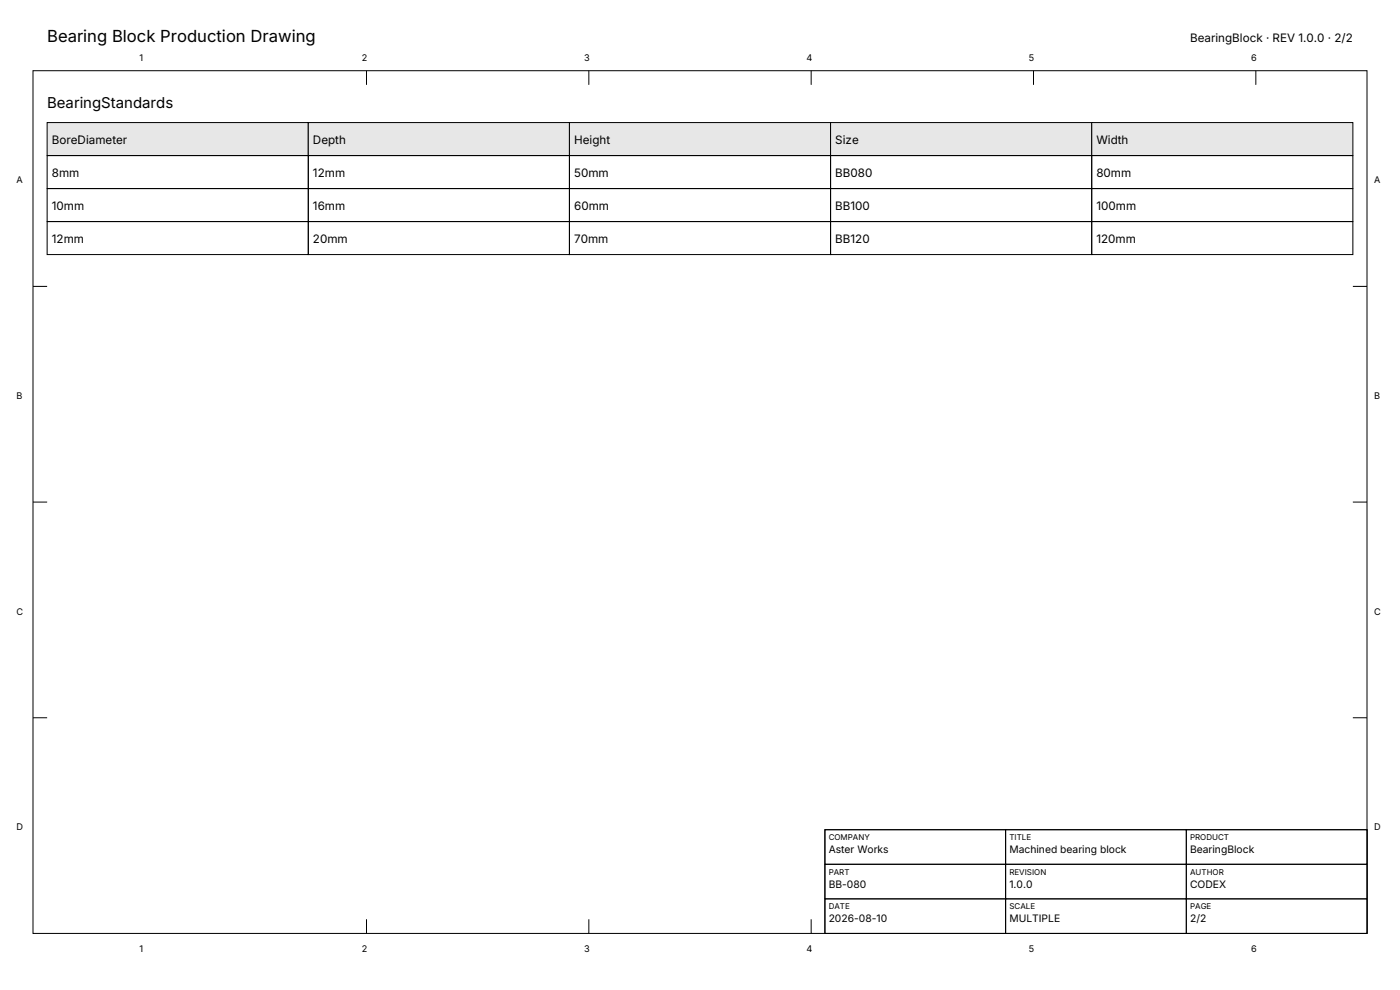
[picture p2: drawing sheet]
<svg xmlns="http://www.w3.org/2000/svg" width="297mm" height="210mm" viewBox="0 0 297 210" stroke-linecap="round" stroke-linejoin="round" font-family="sans-serif">
<defs><g id="words">
<text font-size="3.5" x="10" y="9">Bearing Block Production Drawing</text>
<text font-size="3.2" x="10" y="23">BearingStandards</text>
<g font-size="2.5">
<text x="252.5" y="9">BearingBlock · REV 1.0.0 · 2/2</text>
<text x="11" y="30.6">BoreDiameter</text>
<text x="66.4" y="30.6">Depth</text>
<text x="121.8" y="30.6">Height</text>
<text x="177.2" y="30.6">Size</text>
<text x="232.6" y="30.6">Width</text>
<text x="11" y="37.6">8mm</text>
<text x="66.4" y="37.6">12mm</text>
<text x="121.8" y="37.6">50mm</text>
<text x="177.2" y="37.6">BB080</text>
<text x="232.6" y="37.6">80mm</text>
<text x="11" y="44.6">10mm</text>
<text x="66.4" y="44.6">16mm</text>
<text x="121.8" y="44.6">60mm</text>
<text x="177.2" y="44.6">BB100</text>
<text x="232.6" y="44.6">100mm</text>
<text x="11" y="51.6">12mm</text>
<text x="66.4" y="51.6">20mm</text>
<text x="121.8" y="51.6">70mm</text>
<text x="177.2" y="51.6">BB120</text>
<text x="232.6" y="51.6">120mm</text>
</g>
<g font-size="2.2">
<text x="175.8" y="181">Aster Works</text>
<text x="214.1" y="181">Machined bearing block</text>
<text x="252.5" y="181">BearingBlock</text>
<text x="175.8" y="188.3">BB-080</text>
<text x="214.1" y="188.3">1.0.0</text>
<text x="252.5" y="188.3">CODEX</text>
<text x="175.8" y="195.7">2026-08-10</text>
<text x="214.1" y="195.7">MULTIPLE</text>
<text x="252.5" y="195.7">2/2</text>
</g>
<g font-size="1.9">
<text x="29.6" y="13">1</text>
<text x="76.7" y="13">2</text>
<text x="123.9" y="13">3</text>
<text x="171.1" y="13">4</text>
<text x="218.2" y="13">5</text>
<text x="265.4" y="13">6</text>
<text x="3.5" y="38.9">A</text>
<text x="291.5" y="38.9">A</text>
<text x="3.5" y="84.6">B</text>
<text x="291.5" y="84.6">B</text>
<text x="3.5" y="130.4">C</text>
<text x="291.5" y="130.4">C</text>
<text x="3.5" y="176.1">D</text>
<text x="291.5" y="176.1">D</text>
<text x="29.6" y="202">1</text>
<text x="76.7" y="202">2</text>
<text x="123.9" y="202">3</text>
<text x="171.1" y="202">4</text>
<text x="218.2" y="202">5</text>
<text x="265.4" y="202">6</text>
</g>
<g font-size="1.7">
<text x="175.8" y="178.2">COMPANY</text>
<text x="214.1" y="178.2">TITLE</text>
<text x="252.5" y="178.2">PRODUCT</text>
<text x="175.8" y="185.5">PART</text>
<text x="214.1" y="185.5">REVISION</text>
<text x="252.5" y="185.5">AUTHOR</text>
<text x="175.8" y="192.9">DATE</text>
<text x="214.1" y="192.9">SCALE</text>
<text x="252.5" y="192.9">PAGE</text>
</g>
</g></defs>
<g fill="none" stroke="#000" stroke-width=".21">
<path d="M7 15h283v183h-283zM77.8 15v3M124.9 15v3M172.1 15v3M219.2 15v3M266.4 15v3M7 60.8h3M287 60.8h3M7 106.5h3M287 106.5h3M7 152.3h3M287 152.3h3"/>
<path d="M77.8 195v3M124.9 195v3M172.1 195v3M219.2 195v3M266.4 195v3"/>
</g>
<g fill="#e0e8f2" stroke="#000" stroke-width=".21">
<path d="M10 26h55.4v7h-55.4z"/>
<path d="M65.4 26h55.4v7h-55.4z"/>
<path d="M120.8 26h55.4v7h-55.4z"/>
<path d="M176.2 26h55.4v7h-55.4z"/>
<path d="M231.6 26h55.4v7h-55.4z"/>
</g>
<g fill="none" stroke="#000" stroke-width=".21">
<path d="M10 33h55.4v7h-55.4zM65.4 33h55.4v7h-55.4zM120.8 33h55.4v7h-55.4zM176.2 33h55.4v7h-55.4zM231.6 33h55.4v7h-55.4zM10 40h55.4v7h-55.4zM10 47h55.4v7h-55.4zM65.4 40h55.4v7h-55.4zM65.4 47h55.4v7h-55.4zM120.8 40h55.4v7h-55.4zM120.8 47h55.4v7h-55.4zM176.2 40h55.4v7h-55.4z"/>
<path d="M176.2 47h55.4v7h-55.4zM231.6 40h55.4v7h-55.4zM231.6 47h55.4v7h-55.4z"/>
</g>
<path d="M175 176h115v22h-115z" fill="#fff" stroke="#000" stroke-width=".21"/>
<path d="M175 176h38.3v7.3h-38.3zM213.3 176h38.4v7.3h-38.4zM251.7 176h38.3v7.3h-38.3zM175 183.3h38.3v7.4h-38.3zM175 190.7h38.3v7.3h-38.3zM213.3 183.3h38.4v7.4h-38.4zM213.3 190.7h38.4v7.3h-38.4zM251.7 183.3h38.3v7.4h-38.3zM251.7 190.7h38.3v7.3h-38.3z" fill="none" stroke="#000" stroke-width=".21"/>
<use href="#words"/>
</svg>
